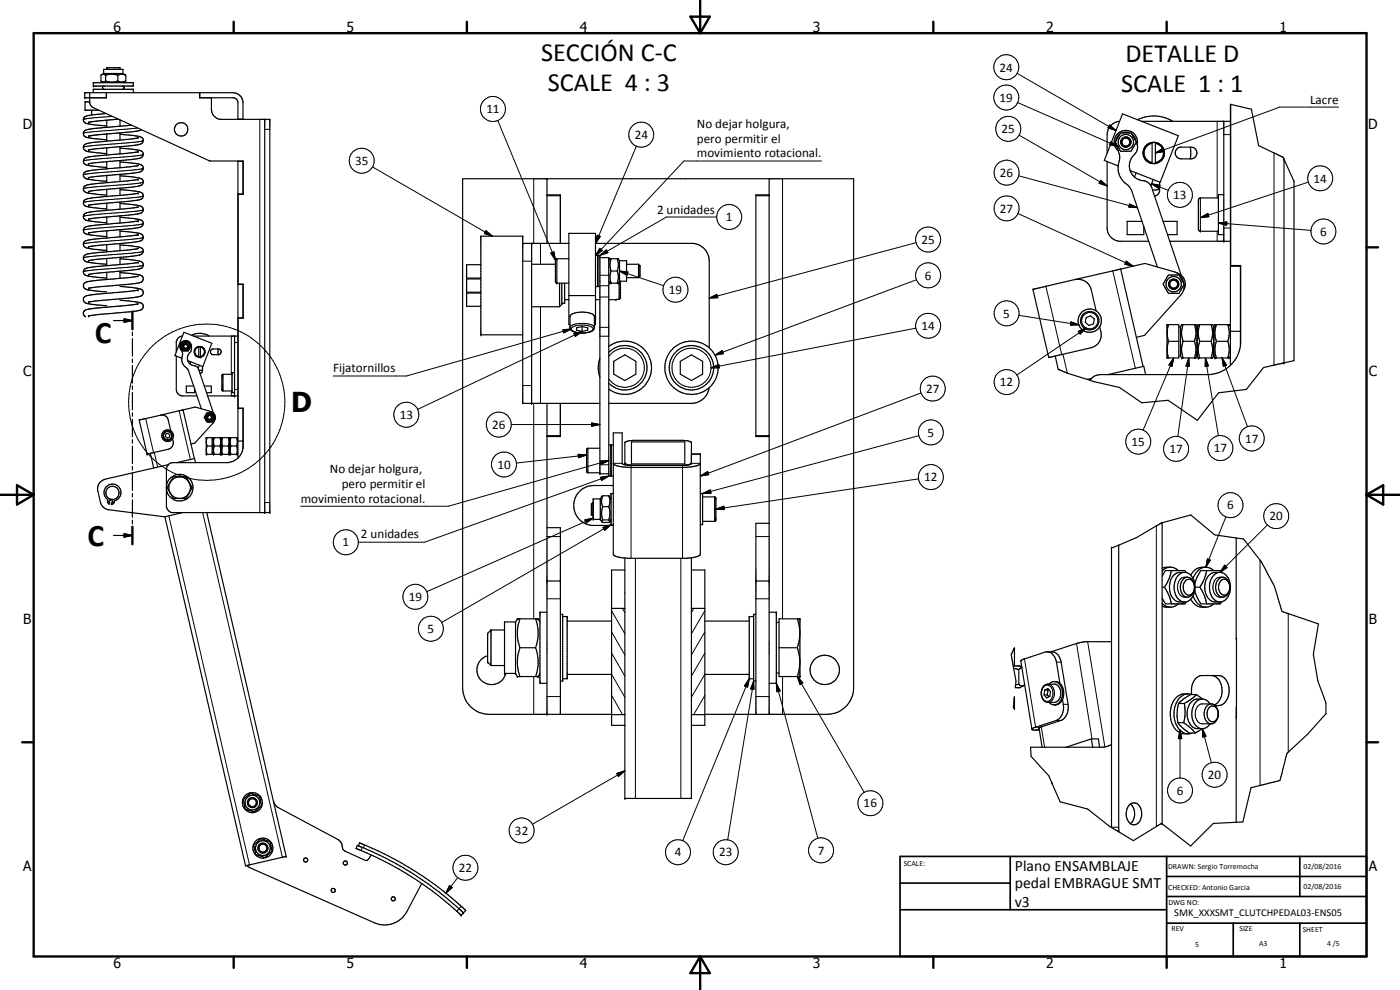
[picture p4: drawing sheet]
<svg xmlns="http://www.w3.org/2000/svg" width="420mm" height="297mm" viewBox="0 0 420 297" stroke-linecap="round" stroke-linejoin="round" font-family="sans-serif">
<defs><g id="words">
<g font-size="9.4">
<text x="28.4" y="103">C</text>
<text x="26.3" y="163.7">C</text>
</g>
<text font-size="8.2" x="87.4" y="123.7">D</text>
<g font-size="7.9">
<text x="162.4" y="18.4">SECCIÓN C-C</text>
<text x="337.8" y="18.6">DETALLE D</text>
<text x="164.4" y="27.4">SCALE 4 : 3</text>
<text x="336.5" y="27.6">SCALE 1 : 1</text>
</g>
<g font-size="4.7">
<text x="304.6" y="261.2">Plano ENSAMBLAJE</text>
<text x="304.6" y="266.6">pedal EMBRAGUE SMT</text>
<text x="304.6" y="272">v3</text>
</g>
<g font-size="4.2">
<text x="34" y="9.6">6</text>
<text x="104" y="9.6">5</text>
<text x="174" y="9.6">4</text>
<text x="244" y="9.6">3</text>
<text x="314" y="9.6">2</text>
<text x="384" y="9.6">1</text>
<text x="6.8" y="38.7">D</text>
<text x="410.6" y="38.7">D</text>
<text x="7" y="112.9">C</text>
<text x="410.8" y="112.9">C</text>
<text x="7" y="187.1">B</text>
<text x="410.8" y="187.1">B</text>
<text x="7" y="261.4">A</text>
<text x="410.8" y="261.4">A</text>
<text x="34" y="290.4">6</text>
<text x="104" y="290.4">5</text>
<text x="174" y="290.4">4</text>
<text x="244" y="290.4">3</text>
<text x="314" y="290.4">2</text>
<text x="384" y="290.4">1</text>
</g>
<g font-size="3.9">
<text x="300" y="21.5">24</text>
<text x="146" y="34">11</text>
<text x="300" y="30.6">19</text>
<text x="393.2" y="31.1">Lacre</text>
<text x="190.5" y="41.7">24</text>
<text x="209.2" y="38.3">No dejar holgura,</text>
<text x="300.6" y="40">25</text>
<text x="209.2" y="42.8">pero permitir el</text>
<text x="209.2" y="47.2">movimiento rotacional.</text>
<text x="106.6" y="49.5">35</text>
<text x="300.1" y="53.1">26</text>
<text x="352.1" y="59.8">13</text>
<text x="394.2" y="54.8">14</text>
<text x="197.2" y="64.3">2 unidades</text>
<text x="300.1" y="63.8">27</text>
<text x="217.8" y="66.4">1</text>
<text x="396.2" y="70.7">6</text>
<text x="276.6" y="73.2">25</text>
<text x="277.6" y="83.9">6</text>
<text x="200.8" y="88.2">19</text>
<text x="301.1" y="95.3">5</text>
<text x="276.6" y="99">14</text>
<text x="100" y="111.8">Fijatornillos</text>
<text x="277.9" y="117.9">27</text>
<text x="300.1" y="115.9">12</text>
<text x="120" y="125.7">13</text>
<text x="147.7" y="128.7">26</text>
<text x="278.4" y="131">5</text>
<text x="339.6" y="133.8">15</text>
<text x="351" y="136">17</text>
<text x="364.3" y="135.8">17</text>
<text x="373.7" y="132.8">17</text>
<text x="99" y="141.9">No dejar holgura,</text>
<text x="149.3" y="140.6">10</text>
<text x="102.6" y="146.3">pero permitir el</text>
<text x="277.4" y="144.4">12</text>
<text x="90.3" y="150.9">movimiento rotacional.</text>
<text x="368.3" y="152.8">6</text>
<text x="108.3" y="161.3">2 unidades</text>
<text x="381" y="156.1">20</text>
<text x="102.8" y="164">1</text>
<text x="122.7" y="180.3">19</text>
<text x="128.3" y="189.9">5</text>
<text x="362.5" y="233.7">20</text>
<text x="353.1" y="238.5">6</text>
<text x="259.2" y="242.3">16</text>
<text x="154.5" y="250.4">32</text>
<text x="202.5" y="257">4</text>
<text x="215.8" y="257">23</text>
<text x="245.4" y="256.4">7</text>
<text x="137.7" y="261.7">22</text>
</g>
<text font-size="3.1" x="352.4" y="275">SMK_XXXSMT_CLUTCHPEDAL03-ENS05</text>
<g font-size="2.4">
<text x="271.2" y="259.7">SCALE:</text>
<text x="350.6" y="260.8">DRAWN: Sergio Torremocha</text>
<text x="391.2" y="260.6">02/08/2016</text>
<text x="350.6" y="267">CHECKED: Antonio Garcia</text>
<text x="391.2" y="266.7">02/08/2016</text>
<text x="350.6" y="271.4">DWG NO:</text>
<text x="351.6" y="279.3">REV</text>
<text x="372" y="279.4">SIZE</text>
<text x="391" y="279.6">SHEET</text>
<text x="358.7" y="284.1">5</text>
<text x="377.9" y="283.8">A3</text>
<text x="398.3" y="283.8">4 /5</text>
</g>
</g></defs>
<g fill="none" stroke="#000" stroke-width=".35">
<path d="M26.9 30.5l.2 1 1 .8 34.8 16h10.1v10h-1.6M26.9 27.8v2.7M26.9 30.6h-1.4v2.5h4.1M27.5 33.1v1.4M28 27.8v-1h12v1M28 24.8h12v1h-12zM30.5 24.5l.6 .3M31.1 25.8l-.3 .4 .3 .6M31.1 22.1v-1.3h5.8v1.3M31.1 22.1h5.8M31.1 22.1l-.6 .3M31.7 22.6l-.6-.3-.8 .3v1.7l.2 .2"/>
<path d="M31.7 22.6a5.6 5.6 0 0 1 3.7 0M31.7 24.3l-.7 .3-.5-.1M31.7 24.3a5.2 5.2 0 0 0 3.7 0M31.7 22.6v1.7M31.8 34.1a17.1 17.1 0 0 0-6.5 1 1.19 1.19 0 0 0-.1 1.4 1.19 1.19 0 0 0 1.1 .6l5.7 .7M31.9 27.8v1.5M32 27.8v1.5h-6.6v-1.5h44.5a3 3 0 0 1 3 3v5M32 20.8v-.5h4v.5M32 36.1v2.1M35.4 22.6a2.39 2.39 0 0 1 2.3 0M35.4 24.3l.2 .1a2.12 2.12 0 0 0 2.1-.1M35.4 22.6v1.7"/>
<path d="M35.5 35.8l-8.9 .9M36 36v1.9M36 39.9v2.1M36 36.1l.4 .1M36.9 25.8l.3 .4v.4l-.3 .2M36.9 22.1l.8 .5M37.7 24.3l-.8 .5M37.7 22.6v1.7M39.4 37.5l-8 .8a18.2 18.2 0 0 0-6.1 1 1.24 1.24 0 0 0-.1 1.5 1.24 1.24 0 0 0 1.4 .5l5.4 .7M42.4 38.9l-2.3 .6-10.3 .9-3.2 .5M59.9 27.8v1.5h10.3l.5 .3 .7 .9v5.3M60 27.8v1.5"/>
<path d="M63.4 29.3v3.5a3 3 0 0 0 2.7 3h14.9v118h-29.4l-.9-.5-.6-.8-.2-5.6M71.4 35.7h1.5M79.4 35.8v118M336 36.4a4.1 4.1 0 0 0-3.7 4v5.6M336.3 39.9h3.2l1.1 2a.82 .82 0 0 1 0 1.4l-1.1 2.1h-3.2l-1.2-2.1a.87 .87 0 0 1 0-1.4zM336.7 39.9l1.2-.3 1.2 .3M341.4 35.9a11 11 0 0 1 10.6 .5M342.5 36.4h26.8M367.3 36.4v36M369.3 31.3l6.3 1.5 2.1 10.9 7.4 3.5 .2 .6M369.3 31.3v48.4h3.1v22.7a10 10 0 0 1-9.3 10h-32.7a3.7 3.7 0 0 0-3.3 1.7M369.3 31.3v78.3"/>
<path d="M32 40.2v2.1M32 44.4v2.1M32 48.5v2.2M32 52.7v2.1M32 56.8v2.2M32 42.3l-5.4 .7a1.25 1.25 0 0 0-1.4 .7 1.25 1.25 0 0 0 .5 1.6l6.3 .8M32 59l-5.6 .6a1.27 1.27 0 0 0-1.4 1.4 1.27 1.27 0 0 0 1.6 1.1l5.4 .6M32 54.8l-5.4 .6a1.25 1.25 0 0 0-1.4 .7 1.25 1.25 0 0 0 .4 1.6l1.5 .3 4.9 .5M32 50.7l-5.6 .6a1.23 1.23 0 0 0-1.4 1.2 1.23 1.23 0 0 0 1.3 1.3l5.7 .6M32 46.5l-5.6 .7a1.27 1.27 0 0 0-1.4 1.3 1.27 1.27 0 0 0 1.6 1.2l5.4 .5M36 40.3l5.2 .5a1.43 1.43 0 0 1 1.4 .5 1.43 1.43 0 0 1 .2 1.5l-.7 .5-2.3 .4-13.2 1.3M36 44.4l4.9 .6a1.62 1.62 0 0 1 2.1 1.5 2.11 2.11 0 0 1-2.5 1.2l-13.9 1.4"/>
<path d="M36 44v2.2M36 48.2v2.1M36 52.3v2.2M36 56.5v2.1M36 48.6l4.9 .5a1.91 1.91 0 0 1 2.1 1.4 2.03 2.03 0 0 1-2.5 1.4l-11.8 1.1-2.1 .3M36 52.7l5.2 .6a1.49 1.49 0 0 1 1.8 1.6 2.64 2.64 0 0 1-2.8 1.1l-13.6 1.4M36 56.9l4.9 .5a1.63 1.63 0 0 1 2.1 1.6 2.16 2.16 0 0 1-2.5 1.2l-13.9 1.4M41.3 45.6l-9.3 .9M41.3 45.6h.1M41.4 49.7h.1M41.5 41.4l-2.6 .4-6.9 .5M41.5 58l-9.5 1"/>
<path d="M41.5 53.8l-2.6 .4-6.9 .6M41.5 49.7l-9.5 1M41.5 45.5l-.2 .1M71.4 48.3v89.1M71.4 58.2h1.5M71.4 48.4h1.5M72.9 48.3v10M164.2 53.6v19.4M164.2 58.5h4v14.5M164.2 58.7h4M226.9 58.7h3.9M230.8 58.5h-3.9v72.5h3.9"/>
<path d="M230.8 53.6v160.7M332.3 48.5v19.9a4 4 0 0 0 3.5 4h9M334.9 43l.2 .6a8.7 8.7 0 0 1 .9 4 6.5 6.5 0 0 0 2.8 8.3l.9 1.4 7.6 22.8M335.6 49.8l-4.2-1.7 5.5-13.9 16.7 6.5-5.4 14-9-3.5M336.1 40.2l-.8 .9-.4 1.2M336.4 42.3l.3 1.3M336.5 42v1.1M336.5 43.2l.6 .7 .6 .2M336.8 41.7l-.2 .2M337 41.4l-.2 .2M337.8 41.1l-.6 .2M338.1 41.1l.8 .4 .5 1"/>
<path d="M339 41.6a1.5 1.5 0 0 0-2.5 .6M339 41.7l.2 .3M339.2 51.2a4.9 4.9 0 0 0 4.6 3.2l1 .5 .8 1.4 8.9 26.3M339.2 43.2a1.45 1.45 0 0 1-2.4 .5M339.2 42a1.46 1.46 0 0 1-1.2 2.1M339.4 42.8l-.1 .3M339.7 40.2l.9 1.1 .4 1.3M340.9 51.9l-.4 1.2M341.1 42.6a3.7 3.7 0 0 1-1.3 4.6 4.6 4.6 0 0 0-.6 4M341.3 43.4a3.5 3.5 0 0 0-4.5-4.1 3.5 3.5 0 0 0-1.2 6M343.1 45.7v.8l.6 1.2M343.1 45.3a3.2 3.2 0 0 0 1.2 3.1 3.2 3.2 0 0 0 3.3 .4"/>
<path d="M343.9 48h-.1M343.9 48l1.9 1M344.6 43.2l-.7 .5-.6 1.1M345.7 42.8l-.8 .2M345.8 49h.9M345.8 42.8l-1.3 .4a3.1 3.1 0 0 0-1.4 2.2M345.8 42.8h1.4l.7 .4M345.8 42.8v6.2M345.8 43a2.92 2.92 0 0 0-2.5 2.9 2.92 2.92 0 0 0 2.5 2.9M346.1 53.9l-.7 1.8M346.1 42.7l-.4 .1M346.4 42.7l.3 .1v6.2"/>
<path d="M346.6 49.1h.1M346.7 43a2.92 2.92 0 0 1 2.5 2.9 2.92 2.92 0 0 1-2.5 2.9M347 42.8l1.3 .7 .8 .9M347.6 48.8l-.9 .2M348 54.7v2.7l-.6 1.1-.9 .3M348 56.9l-2.1 .1M348.2 43.3a3.2 3.2 0 0 1-.6 5.5M348.4 48.3l-.8 .5M349.1 47.3l-.5 .7M349.2 44.7l.2 .4M349.3 46.9l-.1 .3M349.4 45.3v1.2"/>
<path d="M353.3 44.6l1.2-.4h3a1.76 1.76 0 0 1 1.7 1.7 1.76 1.76 0 0 1-1.7 1.8h-3a1.77 1.77 0 0 1-1.7-1.1 1.77 1.77 0 0 1 .5-2zM357.2 44.2l.2 1.4-.2 2.1M365.7 59.4h-5.5l-.5 .6v9l.4 .4h5.6M367.3 58.4h-1.6v12h1.6M385.3 47.8l3 6.5M385.3 47.8v61.1M388.3 54.3l.1 .1M388.4 54.4v53.8l-3.1 .7M26.6 74v.1M32 61v2.1M32 65.1v2.2M32 69.3v2.1"/>
<path d="M32 73.4v2.2M32 77.6v2.1M32 71.4l-5.6 .7a1.27 1.27 0 0 0-1.4 1.3 1.27 1.27 0 0 0 1.6 1.1l5.4 .6M32 79.7l-5.6 .6a1.23 1.23 0 0 0-1.4 1.3 1.23 1.23 0 0 0 1.3 1.2l5.7 .6M32 75.6h-.5a15.9 15.9 0 0 0-6.2 1 1.38 1.38 0 0 0 .1 1.6 1.38 1.38 0 0 0 1.4 .5l5.2 .6M32 63.1l-.5 .1a15.9 15.9 0 0 0-6.2 1 1.38 1.38 0 0 0 .1 1.6 1.38 1.38 0 0 0 1.4 .5l5.2 .5M36 60.6v2.2M36 64.8v2.1M36 68.9v2.2M36 73.1v2.1M36 77.2v2.2M36 61l4.5 .5a2.03 2.03 0 0 1 2.5 1.4 2.03 2.03 0 0 1-2.5 1.4l-11.8 1.1-2.1 .4"/>
<path d="M36 73.5l5.2 .5a1.47 1.47 0 0 1 1.7 1.8 3.9 3.9 0 0 1-3.1 1.1l-11.1 1-2.1 .3M36 65.2l5.2 .5a1.44 1.44 0 0 1 1.7 1.8 3.9 3.9 0 0 1-3.1 1.1l-13.2 1.3M36 69.3l4.9 .5a1.71 1.71 0 0 1 2.1 1.4 1.82 1.82 0 0 1-2.2 1.4l-14.2 1.4M36 77.6l5.2 .6a1.44 1.44 0 0 1 1.7 1.8 3.1 3.1 0 0 1-2.7 .9l-13.6 1.4M41.3 70.5l-9.3 .9M41.3 70.4v.1M41.4 62.1h.1M41.4 74.5v.1M41.5 78.7l-9.5 1M41.5 74.5l-9.5 1.1M41.5 66.3l-14.9 1.6a1.25 1.25 0 0 0-1.4 .7 1.25 1.25 0 0 0 .4 1.5l2.2 .5 4.2 .4M41.5 70.4h-.2"/>
<path d="M41.5 62.1l-9.5 1M144.3 79.4h-4.3v4h4.3M156.9 73h13.8M159.5 73v48M159.5 79.3h7.2M170.7 77.6h-3.7l-.3 .4 .1 6.8 .2 .2h3.7M178.7 76.6h1.3v65.6h2.7M178.7 73h29.4a5.3 5.3 0 0 1 4.7 5.4v26M179.4 76.6v9.4M180 77.3h2.7v65.5h1.4M182.7 78.2l.4-.6h2.5l.3 .6M183.4 77.6a4.9 4.9 0 0 0 0 3.7"/>
<path d="M185.2 77.6a4.9 4.9 0 0 1 0 3.7M185.9 78.2h2.1v6.2h-2.1M185.9 78.2v6.2M188 79.3h3.6M191.6 79.3v4M191.6 79.3l.5 .4v3.2l-.5 .4M342.7 66.4h-4.4v4h5v-2.4M349.1 66.4h4.2v4h-2.9M351.1 72.4h18.2M369.3 79.9h3M372.3 79.7v24.1M26.6 86.5h.1"/>
<path d="M32 81.7v2.2M32 83.9h-.5a20.1 20.1 0 0 0-6 .9 1.19 1.19 0 0 0-.4 1.4 1.19 1.19 0 0 0 1.2 .8l5.7 .6M34.1 96.2h5.6M36 81.4v2.1M36 81.8l3.8 .4a3.8 3.8 0 0 1 3.1 1 1.41 1.41 0 0 1-1.7 1.8l-14.6 1.5M36 85.9l5.2 .6a1.47 1.47 0 0 1 1.7 1.8 3 3 0 0 1-2.7 1l-11.5 1-2.1 .4M36 90.1l5.2 .5a1.44 1.44 0 0 1 1.7 1.8 3.6 3.6 0 0 1-3.1 1.1M37.2 95.7l2.5 .5-2.5 .5zM39.7 93.5v5.3M39.7 99.7v1M39.8 93.5l-10.6 .9-2.6 .4M41.3 82.9h.1"/>
<path d="M41.5 91.2l-11.7 1.2a9.8 9.8 0 0 0-4.6 1 1.06 1.06 0 0 0 .5 1.6M41.5 87l-10 1.1a15.9 15.9 0 0 0-6.2 1 1.36 1.36 0 0 0 0 1.6 1.36 1.36 0 0 0 1.5 .5l5.2 .5M41.5 82.8l-9.5 1.1M71.4 85.3h1.5M71.4 95.4h1.5M71.4 85.3h1.6v10.2h-1.6M72.9 85.3v10.2M144.3 83.7h-4.3v4h4.3M144.3 87.9h-4.3v4h4.3M159.5 92h8.4M167.9 85v7M168.6 85v6.4l-.7 .6"/>
<path d="M169.4 85v6h-.8M169.4 89.9h1.3M170.7 88.7h8M171.1 97.4h-.4v-27.4h8v27.4h-.3M171.3 94.5a6.9 6.9 0 0 1 7 .2l.1 3.6a2.32 2.32 0 0 1-2.3 1.5 5.4 5.4 0 0 1-4.8-.9l-.2-.6v-3.3zM174.7 98l-1.7 .3v.8l1.7 .3M174.7 98l1.7 .3v.8l-1.7 .3M174.7 98v1.4M178.7 89.9h1.3M178.7 86h1.3M182.7 84.4l.4 .6h2.5l.3-.6M183.4 81.3a4.8 4.8 0 0 0 0 3.7"/>
<path d="M183.4 81.3h1.8M185.2 81.3a4.8 4.8 0 0 1 0 3.7M185.8 89.8l-3.1 .1M185.8 84.5v5.3M186.2 84.4v5.1l-.4 .3M188 83.3h3.6M310 86.8l4.7 20.5M310 86.8h.1M322.7 83.9a4.1 4.1 0 0 1 4.8 3l1.5 6.4M322.7 83.9l-12.7 2.9M326 95.3l1.3-.5 1.1 .9-.2 1.5-1.4 .5-1.1-1zM329 93.3a3.5 3.5 0 0 1 1 4.8"/>
<path d="M329 93.3a3.5 3.5 0 0 0-4.9 1 3.5 3.5 0 0 0 1.1 4.9 3.5 3.5 0 0 0 4.8-1.1M330 98a4.3 4.3 0 0 1-2.1 6.2l-13.1 3.1M336.3 80.7l6.8 29.3M336.3 80.7l-13.6 3.2M336.3 80.7l7.3-1.7 8.7 2.5a3.9 3.9 0 0 1 2.9 3.5M350.3 97.4h3.5v10h-3.5zM350.7 82.5h3.2l1.1 2a.82 .82 0 0 1 0 1.5l-1.1 2h-3.2l-1.2-2a.82 .82 0 0 1 0-1.5zM350.7 97.4a7.2 7.2 0 0 0 0 5M350.8 85.7l.3 .5M350.8 84.7v.9M351.8 83.8l-.9 .7M352.1 83.8l.9 .1"/>
<path d="M353.1 84a1.5 1.5 0 0 1 .6 1.7 1.5 1.5 0 0 1-1.5 1.1M353.3 81.9a3.5 3.5 0 0 1 1.8 5.3M353.4 84.3a1.51 1.51 0 0 0-2.4 .2 1.51 1.51 0 0 0 .9 2.2M353.6 84.6l.1 .5M353.7 85.5a1.48 1.48 0 0 1-2.4 .9M353.8 98h.5M355 97.4a6.8 6.8 0 0 0-.1 4.3l.1 .7M355.3 85.4l-.1 1.5-.9 1.7-10.8 12-2.5 .6M358.5 97.4l.2 .7a7.2 7.2 0 0 1-.2 4.3M359.3 98l-.4-.6h-4.3l-.3 .6v8.8l.3 .6h4.3l.4-.6M359.3 98l.3-.6h4.3l.4 .6M359.3 98v8.8"/>
<path d="M360.1 97.4l-.5 1.9 .1 1.8 .4 1.3M363.5 97.4a7.2 7.2 0 0 1 0 5M364.3 98l.3-.6h4.3l.4 .6M364.3 98v8.8M365.1 97.4l-.5 2.5 .5 2.5M368.5 97.4a7.2 7.2 0 0 1 0 5M369.3 99.4h3.1M39.7 101.6v5.2M39.7 107.7v1.1M39.7 109.6v5.3M39.7 115.8v1M39.7 117.7v5.3"/>
<path d="M52.9 106.8v10l.3 1 .4 .6 1 .4h4.5M54.2 104.1l.6 2.1a3.6 3.6 0 0 0 1.5 4.5l4.1 12M54.3 103.8l-.2 .1 .8 1.4h1.6l.8-1.4M54.6 107.5l-2.1-.8 2.7-7 8.4 3.3-2.7 7-4.5-1.8M54.8 100.8a2 2 0 0 0-1.9 1.7v3.1M54.8 102.7l-.6 1.1M54.8 102.7l-.5 1.1M54.8 102.7l.1-.2h1.6l.1 .2M55.1 102.5h1.2M56.2 104.5a.75 .75 0 0 0-.1-1.2 .75 .75 0 0 0-1.1 .5 .75 .75 0 0 0 .9 .8M56.2 104.5l-.3 .1M56.6 102.7l.7 1.2"/>
<path d="M57.3 108.6l-.3 .6M57.3 103.9a1.92 1.92 0 0 1-.8 2.4 2.39 2.39 0 0 0 2.3 3.6l.7 .6M57.4 104.3a1.76 1.76 0 0 0-2.3-2 1.76 1.76 0 0 0-.5 3M57.5 100.6a5.2 5.2 0 0 1 5.3 .2M58.1 100.8h13.3M58.1 115.8h-2.2v2h2.5v-1.2M58.3 105.7l.4 .9M58.4 106l.2 .5 .8 .6M58.4 105.1l-.1 .6M58.9 106.8l.2 .1M59.2 104.1l-.7 .7-.2 .6M59.5 110.5l4.5 13.4"/>
<path d="M59.5 104l-1 .8M59.6 104v3.1h-.3M59.6 104.1a1.44 1.44 0 0 0-1.2 1.5 1.44 1.44 0 0 0 1.2 1.4M59.7 104l1.2 .3 .6 1.1M59.8 109.6l-.3 .9M60.1 104l-.7 .1M60.1 104v3.1M60.1 107.1h-.2M60.1 104.1a1.43 1.43 0 0 1 1.3 1.5 1.43 1.43 0 0 1-1.3 1.4M60.1 104l1.1 .6M60.8 109.9l-.1 1.6-.7 .5M60.8 111l-1.1 .1"/>
<path d="M61.3 115.8h2.1v2h-1.4M61.3 104.8a1.54 1.54 0 0 1-1.2 2.3M61.4 106.2l-.4 .5a1.53 1.53 0 0 1-1.6 .4M61.5 105.6v.3M62.3 118.8h9.1M63.4 104.9l.4-.2h1.9a.9 .9 0 0 1 .7 .9 .9 .9 0 0 1-.7 .8l-2.1-.1-.5-.5zM65.4 104.7v1.7M69.6 112.3h-2.8l-.2 .2v4.6l.3 .2h2.7M70.4 111.8h-.8v6h.8M70.4 100.8v18M156.9 100.5h-12.6v-29.6h12.6v50.1h23.1M180 107.5l-.4 1.8a7.5 7.5 0 0 0 .4 3.9"/>
<path d="M182.7 103.9a8 8 0 0 1 10.7 1 8 8 0 0 1 0 10.8 8 8 0 0 1-10.7 1.1M182.7 105.7a6.7 6.7 0 0 1 9.5-.1 6.7 6.7 0 0 1 0 9.5 6.7 6.7 0 0 1-9.5-.1M184.2 108.4l3.3-1.9 3.3 1.9v3.9l-3.3 1.9-3.3-1.9zM204.2 108.4l3.3-1.9 3.4 1.9v3.9l-3.4 1.9-3.3-1.9zM212.8 116.3a5.4 5.4 0 0 1-5.3 4.7h-24.8M314.7 107.3h.1M316.7 106.8l.9 4M317.6 110.8h.1M317.6 110.8l2.7 1.2 6.8 2.1M327.6 113.5l-1.3 .3M332.6 112.4l10.7-2.5 .5 2.5M350.7 102.4h3.1"/>
<path d="M350.7 102.4a6.9 6.9 0 0 0 0 5M353.8 106.7h.5M355 102.4h3.5M355 102.4a7.2 7.2 0 0 0 0 5M358.5 102.4l.2 .7a7.2 7.2 0 0 1-.2 4.3M359.3 106.8l.3 .6h4.3l.4-.6M360.1 102.4h3.4M360.1 102.4l-.2 .3a6.6 6.6 0 0 0 .2 4.7M363.5 102.4a6.9 6.9 0 0 1 0 5M364.3 106.8l.3 .6h4.3l.4-.6M365.1 102.4h3.4M365.1 102.4l-.5 2.5 .5 2.5"/>
<path d="M368.5 102.4a6.9 6.9 0 0 1 0 5M385.3 108.9l-6.1 1.4-5.2 6.5-8.3 1.1-6.3 8.2-8.8-6-7.9 .8-6.8-4.7-8.8-2.1M39.7 123.9v1M39.7 125.8v5.3M39.7 131.9v1.1M39.7 133.9v5.2M39.7 140v1M41.8 126l2.3 10.3 1-.3M41.8 126h.1M45.1 136l1 4.4M48.1 124.6a1.89 1.89 0 0 1 2.4 1.5l.8 3.1M48.1 124.6l-6.3 1.4"/>
<path d="M49.7 130.3l.7-.3 .6 .5-.1 .7-.7 .2-.6-.4zM50.6 139.4l-19 4.4a2.98 2.98 0 0 0-2.2 3.6l.7 3.3a2.99 2.99 0 0 0 2.6 2.3l16.7 2.1 5.4-1.3M51.8 131.6a2.22 2.22 0 0 1-1.3 3.2l-5.4 1.2M53 138.8l5.4-1.2 .3 1.2M54.9 123l-6.8 1.6M54.9 123h.1M54.9 123l3.4 14.6M54.9 123l3.7-.9 4.3 1.3a1.87 1.87 0 0 1 1.4 2.8M61.9 131.3h1.8v5h-1.8zM61.9 132.9l.2 .9M61.9 135.4l.2 .9M62.1 123.9h1.6l.2 .3a1.34 1.34 0 0 1-.1 2.2l-.1 .2h-1.6l-.1-.2a1.17 1.17 0 0 1-.4-1.7z"/>
<path d="M62.1 131.3l-.2 .9M62.1 133.8l-.2 .9M62.1 133.8h1.6M62.1 125.3l.2 .4M62.1 125.3a.75 .75 0 0 1 .9-.8 .75 .75 0 0 1 .5 1.1 .75 .75 0 0 1-1.2 .1M63.5 123.6l.8 1.2M63.7 131.6h.2M63.7 136h.2M63.9 131.6l.2-.3h2.1l.2 .3M63.9 136l.2 .3h2.1l.2-.3M63.9 131.6v4.4M64.3 133.8h1.7"/>
<path d="M64.3 133.8l-.2 1 .2 1.5M64.3 131.3l-.2 .9 .2 1.6M64.3 124.8l.1 .3M64.4 125.3v.7l-.4 .9-5.5 6-1.2 .3M66 131.3a3.2 3.2 0 0 1 0 2.5M66 133.8a3.2 3.2 0 0 1 0 2.5M66.4 131.6l.2-.3h2.1l.2 .3M66.4 136l.2 .3h2.1l.2-.3M66.4 131.6v4.4M66.8 133.8h1.7M66.8 133.8l-.2 1 .2 1.5M66.8 131.3l-.2 .9 .2 1.6"/>
<path d="M68.5 131.3l.2 .9-.2 1.6M68.5 133.8l.2 1-.2 1.5M68.9 131.6l.2-.3h2.1l.2 .3M68.9 136l.2 .3h2.1l.2-.3M68.9 131.6v4.4M69.3 133.8h1.7M69.3 131.3l-.2 1.3 .2 1.2M69.3 133.8l-.2 1.2 .2 1.3M71 131.3l.2 1.3-.2 1.2M71 133.8l.2 1.2-.2 1.3M71.4 122.6h1.5M71.4 132.3h1.6"/>
<path d="M71.4 122.5h1.6v11.3a5 5 0 0 1-4.5 5h-16.5a2 2 0 0 0-2.1 2v4.9M72.9 122.5v12M164.2 121v93.3M164.2 130.7h4M168.2 121v10h-4M180 134.5h-3.6l-.3 .3v6.8l.3 .3h3.6M182.7 133.5h1.4M183.4 133.5v9.3M184.1 139v.1a8.6 8.6 0 0 0 5.3 1.2l16.5-.1a7.8 7.8 0 0 0 4.2-.9l.1-.3M187.5 139.4l.1-6.8 2.3-.5 15.7 .1a2.21 2.21 0 0 1 1.9 .6v6.2l-.6 .4-1.8 .2M187.5 139l1 .4 1.4 .2M189.5 132.6h16v6.6h-16z"/>
<path d="M205.6 139.6h-17l-1.5-.2-.4-.4v-9.1h-2.6v36.4a4.4 4.4 0 0 0 3.6 1.1l18.2 .1 1.6-.2M206.3 139.5h-.4M207.5 138.9l-.9 .5M207.5 136.2h2.7v30.1a2.94 2.94 0 0 1-2.7 1M226.9 130.7h3.9M33.7 149.9l-.1 .4 .3 .1v.3l-.4 .2-.1 .5 .7-.4 .3-.8a2.55 2.55 0 0 0 1.6-3.6 2.55 2.55 0 0 0-4-.7 2.55 2.55 0 0 0 .3 4v.8l.5 .6-.1-.9 .4-.2v-.4l.6 .1M39.7 141.9v5.3M39.7 148v1.1M39.7 149.9v5.3M39.7 156.1v1M39.7 158v5.3M51.1 144.7l-.5 .8a1 1 0 0 0 0 1.7l.5 .8"/>
<path d="M51.1 144.7a3.3 3.3 0 0 0 0 3.3M51.1 148a3.3 3.3 0 0 0 5.6 0M51.3 144.3l-.2 .4M51.3 144.3l.7-1.3h3.8l.7 1.3M51.3 144.3a3.2 3.2 0 0 1 5.2 0M56.5 144.3l.2 .4M56.5 144.3l.4 .8M56.9 145.1l.7 1.2-.7 1.3M56.9 147.6l-1.1 2h-3.8l-.9-1.6M56.9 145.1l.3 1.2-.3 1.3M62 153.8l23.9 103.2-12.1 2.8-24.3-104.8M164.2 158.3h4v56"/>
<path d="M178 150.7v4.1M178 150.7l-.5 .5v3.1l.5 .5M178 154.8h.1M178 150.7h.1M180.2 149.7h-2.2v6.1h2.2M180.2 149.7v6.1M180.2 155.8l.3 .7M180.9 156l-.4 .3 .4 .5h1.8l.3-.3-.3-.5M180.9 148.8a3.9 3.9 0 0 0 0 3.2M180.9 152a5.7 5.7 0 0 0 0 4M180.9 148.8l-.7 .9M180.9 156h1.8"/>
<path d="M180.9 152h1.8M180.9 148.8h1.8M182.7 148.8l.7 .9M182.7 148.8a3.9 3.9 0 0 1 0 3.2M182.7 152a5.7 5.7 0 0 1 0 4M183.4 155.8l-.4 .7M184.1 145.7h-5.9a6 6 0 0 0-6 5.7 6 6 0 0 0 5.4 6.2h6.5M184.1 148.1h-.7v9.3h.7M210.2 148.1h.7v9.3h-.7M210.9 149.1h3.7l.2 .3v6.9l-.2 .1h-3.7M230.8 157h-3.9v57.3M348.8 156.8l-7.8 4.5-5.3 2.3"/>
<path d="M348.8 156.8v90.4M348.8 156.8l8.6-2.3 7.2 6 6.4 .9M34.1 160.7h5.6M37.2 160.1l2.5 .6-2.5 .5zM164.2 174.3h4M187.5 171h-4v46.6h4M207.5 167.3v72.3h-20v-72.2M207.5 171h4v46.6h-4M226.9 174.3h3.9M335.7 163.6l-1.7 .7-.4-.1v84.1M335.7 163.6l.2 86M348.8 170.5l.7-.2a4.5 4.5 0 0 1 3.8 .6l.3 .3"/>
<path d="M348.8 179.5l1 1.7h5.8l.4-.6M348.8 176.2h.7M349.5 176.2l.4 .7a10.8 10.8 0 0 1 1.6 4.3M351 170.2l-1.5 .5-.7 .6M351.5 171.2a13.4 13.4 0 0 1-2 5M355.3 171.7a4.2 4.2 0 0 0-2.9 5 4 4 0 0 0 2.9 3.9M355.5 173.2h.9M355.5 179.2h.9M356 171.8l-.4-.6h-5.8l-1 1.7M357.4 179.8a4.2 4.2 0 0 0 3 2.4 4.4 4.4 0 0 0 3.1-.5l.7-.5M358 178.8a4.7 4.7 0 0 0 3.4 3.4M358.5 175.8a1.65 1.65 0 0 0-.8-1.7 1.65 1.65 0 0 0-1.9 .1 2.8 2.8 0 0 0 .7 4.4 1.94 1.94 0 0 0 2-2"/>
<path d="M358.5 175.8v.8M358.5 175.8a2.23 2.23 0 0 0-3-2.4 3.5 3.5 0 0 0 .3 5.7 2.36 2.36 0 0 0 2.7-2.5M358.6 177.2l.6 2 1.2 2h5.8l.4-.6M358.7 176.2a4.1 4.1 0 0 0-3-4.5h-2a4.7 4.7 0 0 0-2.5 6.2 3.4 3.4 0 0 0 2.9 2.7 3.3 3.3 0 0 0 2.7-.3l1.1-1.2 .7-1.9M358.7 176.2h1.4M358.7 176.2l-.1 1M360.1 176.2l1.3 2.5 .7 2.5M361.9 170.2a4.2 4.2 0 0 0-4.5 2.4M362.1 171.2l-.7 2.5-1.3 2.5M362.7 172.8l.9-.8 .8-.3h1.9a4.2 4.2 0 0 1 3 5 4 4 0 0 1-3 3.9h-1.6a4.2 4.2 0 0 1-3.1-5.2l.4-1.5zM364.2 171.2a3.5 3.5 0 0 0-5.7 1.4l-.5 1M366 171.7a3.7 3.7 0 0 0-3 4 4.2 4.2 0 0 0 3 4.9"/>
<path d="M366.1 173.2h.9M366.1 179.2h.9M366.6 171.8l-.4-.6h-5.8l-1.2 2-.6 1.9M369.1 175.8a1.85 1.85 0 0 0-2.3-1.9 2.74 2.74 0 0 0 .3 4.7 2.09 2.09 0 0 0 2-2M369.1 175.8v.8M369.1 175.8a2.31 2.31 0 0 0-2.6-2.5 3.3 3.3 0 0 0 .2 5.9 2.35 2.35 0 0 0 2.4-2.6M371 161.4l2.2 .3 5.2 6.6 1.5 2.7a28.7 28.7 0 0 1 3.7 8.7l1.2 3.8 10.9 3.7-1.5 9.1 1.3 8 2.4 6.6v3.3l-5.5 6.1-6.2 5.8-2.1 8.1-8.7 2.1-2.4 10.3-2 .1M371 161.4l.1 30.3M146.3 196.8a4.4 4.4 0 0 0-1.8 7.4 4.4 4.4 0 0 0 7.3-2.1M147.4 189v10.7M147.4 189l-1.1 1v8.6l1.1 1.1M147.4 199.7h4"/>
<path d="M147.4 189h4M154.7 186.6h-3.3v15.5h3.3M154.7 186.6v15.5M154.7 186.6l.6-.9h6.2l.5 .9M156 194.4a12.5 12.5 0 0 0 0 8.6M156 185.7a12.6 12.6 0 0 0 0 8.7M156 194.4h4.7M160.7 185.7a12.8 12.8 0 0 1 .6 6.4l-.6 2.3M160.7 194.4a12 12 0 0 1 .2 8l-.2 .6M164.2 183.7h-2.2v21.3h2.2M168.2 184.3h.7v20h-.7M168.9 185h1.3v18.7h-1.3"/>
<path d="M170.2 186.4h13.3M183.5 182.5h4M207.5 182.5h4M211.5 186.4h13.4M226.2 185h-1.3v18.7h1.3M226.9 184.3h-.7v20h.7M230.8 183.7h2.2v21.3h-2.2M233 186.7h.8M233.8 185.7h6.3v17.3h-6.3zM233.8 194.4h5.5M239.3 185.7l.8 3.8M239.3 194.4l.8 3.8"/>
<path d="M240.1 190.5l-.8 3.9M240.1 199.2l-.8 3.8M304.1 199.8l-.3-1.5a4 4 0 0 1 .6-3.9v5.4M304.1 199.8l.1 .7M304.1 199.8h2l.6 .4M314.4 195.6a3.3 3.3 0 0 1 2.7 3.1l1 6.4M333.6 192.5l-8.5 .1-1.7 .4-8 2.6M348.8 181l1 .8 1.2 .4M353.6 181.2l-.7 .5a5.1 5.1 0 0 1-3.1 .5l-1-.3M371 191.5v24.1M154.7 202.1l.6 .9h6.2l.5-.9M170.2 202.4h13.3"/>
<path d="M183.5 214.3h-36.7a7.9 7.9 0 0 1-8-8v-152.7h117.4v152.7a8 8 0 0 1-8 8h-36.7M183.5 214.4h4M207.5 214.4h4M211.5 202.4h13.4M233 201.9h.8M304.2 200.5l.7 3.8-.1 1.2M304.2 200.5l1.6 .4M304.4 209.1v3.5l-.3-.4 .3-3M304.8 205.5l-.1 .8h1.4l1.1-.6M305.8 205.3l-1 .2M305.8 205.3a1.14 1.14 0 0 0 1.4 .4M305.8 200.9v4.4"/>
<path d="M306.7 200.3l-.9 .6M307.5 205.5l-.3 .2M309.7 218.8l.8 .3h1.4M309.7 218.7v.1M309.7 218.7h.1M311.8 218.3l.9 5.9M311.8 218.3l6.6-2.1a4.3 4.3 0 0 0 2.1-4.9l-2-12.6a3.2 3.2 0 0 0-2.8-3.1l-2.1 .1-6.4 2.1-.8 .5 3.3 20.5M311.8 218.3l-.1 .2 .2 .1M313.2 205.9l1.1-.6h2.4a3.1 3.1 0 0 1 1.7 2.7 3.1 3.1 0 0 1-1.7 2.7h-2.4a3.1 3.1 0 0 1-1.1-4.8zM313.3 208.5h1M313.5 207.1l-.2 1.4M313.5 207.1l1-.5 .7 .9-.1 1.4-1 .5-.8-.9"/>
<path d="M313.5 207.1h.9M314.3 208.5l.5 .6M314.4 207.1l-.1 1.4M314.8 206.9l-.4 .2M314.9 205.3a2.52 2.52 0 0 1 2.7-.6 2.52 2.52 0 0 1 1.6 2.4 3.4 3.4 0 0 1-2.4 4.4l-1.4-.3-.5-.5M316.7 204.5a4 4 0 0 1 .6 6.7l-.6 .3M318.9 209.8a5.7 5.7 0 0 1-.9 5.8l-1 .6-6.8 2.2-.5 .3M353.5 216.8l1 1.3 2.4 1.9h1.8M353.5 216.8h1.7M353.7 211.1a12.4 12.4 0 0 0-.2 5.7M353.7 211.1h1.7M355.2 216.8l2.5 1.9 1 1.3"/>
<path d="M355.4 211.1l.3 2.2-.5 3.5M356.5 208.2a5.1 5.1 0 0 0-4.1 5.1 6.5 6.5 0 0 0 3.2 6.7l.9 .2M357.7 210.5l1-.7 2.2-.1 1.4 .5 .8 1a3.4 3.4 0 0 0 0 6l-.8 .9-1 .5a3.9 3.9 0 0 1-3.6-.7 5.6 5.6 0 0 1 0-7.4zM359.1 208.4l1.7 1.3M359.1 208.4l-2.2 1.8-1.5 .9M359.1 208.4h-1.8l-2.1 1.3-1.5 1.4M360.6 209.7a4.6 4.6 0 0 0-2.8 6 3.5 3.5 0 0 0 2.8 2.9M360.8 218.6l-2.1 1.4M360.8 211.2h3l1.1 .7a3.2 3.2 0 0 1 .7 2.2M363.9 202.7a4.9 4.9 0 0 1 2.1 7.4l-.8 1-.8 .4M364.7 211.7a4 4 0 0 0 4.2-4.8 4 4 0 0 0-3.2-4.2h-5.3a4.7 4.7 0 0 0-2.7 5.7 5.3 5.3 0 0 0-3.1-.1 6 6 0 0 0-3.4 6.5 5.3 5.3 0 0 0 3.8 5.3l1.9 .1 .8-.2M365.6 214.2a2.85 2.85 0 0 1-1.8 3h-3"/>
<path d="M365.6 214.2v.5M365.6 214.2a1.86 1.86 0 0 0-2.2-2.3 2.69 2.69 0 0 0 .3 4.6 1.68 1.68 0 0 0 1.8-1.6M371.1 212.2l-.1 34.5M73 239.9l2.1-1.9 2.8 .9 .6 2.8-1.6 1.4a.79 .79 0 0 1-1.3 .3l-2-.7zM327.5 221.7l-7.6 2.5M327.5 221.7h2.1l.4 2.5M327.5 221.7l.4 2.5M333.6 223.4l-.9 .4-1.9 .4h-21.5l.1 2.7 5.3 5.8 3.5 7.9 8.2 2.1 7.2 5.6M74.1 259.7l1 .7 37.3 16.5a7.5 7.5 0 0 0 9.7-3.3l4.5-8.5M76.1 253.5l2.2-1.9 2.4 .8 .4 .1 .5 2.9-2.1 1.9-2.8-.9zM82.1 240.4l.3 .8 .8 .9 18.2 9.8a3.5 3.5 0 0 1 1.5 2.9l.7 .6 6.2 2.8 .5-.1 1.1-1.6M106.9 254.6l6.1 2.7 4.8 2.4a103.6 103.6 0 0 1 19.4 13.8l1.1 1.1"/>
<path d="M106.9 254.6h.1M107.6 253.8l.3-.9 8.6 3.9a105.6 105.6 0 0 1 16.4 10.5l6.9 5.9-.7 .7M107.6 253.8l-.4-.1-.3 .9M107.6 253.8a100.1 100.1 0 0 1 25.7 15.1l5.8 5M333.6 248.3l2.3 1.3M338.7 241.7a2.06 2.06 0 0 1 2.2-.7 2.06 2.06 0 0 1 1.5 1.8 3.3 3.3 0 0 1-2.1 4.7 3.5 3.5 0 0 1-1.8-5.4zM339.2 241.2a4.1 4.1 0 0 1 0 5.9M348.8 247.2l-.2-.1-8.5 5.1-4.2-2.6M371 246.7l-6.9 .4-6.8 6.7-8.5-6.6M138.4 274.6h.1M139.1 273.9l-.7 .7"/>
<circle cx="54.4" cy="38.8" r="2.03"/>
<circle cx="337.9" cy="42.6" r="1.22"/>
<circle cx="337.9" cy="42.6" r="2.32"/>
<circle cx="327.1" cy="96.2" r="2.76"/>
<circle cx="352.2" cy="85.3" r="2.3"/>
<circle cx="352.2" cy="85.3" r="1.19"/>
<circle cx="55.7" cy="103.9" r="1.14"/>
<circle cx="55.7" cy="103.9" r=".59"/>
<circle cx="207.5" cy="110.3" r="8"/>
<circle cx="207.5" cy="110.3" r="6.7"/>
<circle cx="50.3" cy="130.7" r="1.75"/>
<circle cx="50.3" cy="130.7" r="1.36"/>
<circle cx="62.9" cy="125.2" r="1.16"/>
<circle cx="62.9" cy="125.2" r=".6"/>
<circle cx="33.7" cy="147.9" r="1.99"/>
<circle cx="53.9" cy="146.3" r="4"/>
<circle cx="247.5" cy="201" r="4.4"/>
<circle cx="75.7" cy="240.8" r="2.22"/>
<circle cx="75.7" cy="240.8" r="1.2"/>
<circle cx="75.8" cy="240.8" r="1.5"/>
<circle cx="75.8" cy="240.8" r="3"/>
<circle cx="78.9" cy="254.5" r="3"/>
<circle cx="78.9" cy="254.5" r="1.18"/>
<circle cx="78.9" cy="254.5" r="2.22"/>
<circle cx="78.9" cy="254.5" r="1.5"/>
<circle cx="91.7" cy="258" r=".61"/>
<circle cx="103.6" cy="258.9" r=".6"/>
<circle cx="100" cy="267.1" r=".62"/>
<circle cx="118" cy="269.7" r=".61"/>
</g>
<g fill="none" stroke="#000" stroke-width=".3">
<path d="M33.7 34.9l-6.4 .5-2.3 .5M41.3 38.4l-13.7 1.1-1.9 .3-.7 .3M78 35.8v118M79.4 38.8h1.6M149.4 36.2l17.3 41.8M305.3 22l29.6 17.2M305.4 30.8l30.1 13.2M333 37.5l1.9 1.7-2.4-.8zM365.3 36.4v23M401.7 32.1h-17.6l-37.4 13.8M25 52.5h.1M25 56.6h.1"/>
<path d="M25 44.2h.1M25 56.6v.1M25.1 44.1l-.1 .1M43 46.4l-3.3 .5-12.4 1-2.3 .5M43 58.8l-2 .4-12.4 1-3.5 .5M43 58.8h.1M43 54.7l-2.3 .4-13.4 1.1-2.3 .4M43 46.4h.1M43 42.2l-3 .5-11 .9-3.9 .5M43 42.2h.1M43 50.5h.1M43 46.3v.1"/>
<path d="M43 54.6v.1M43 50.5l-2 .4-13.4 1.1-2.5 .5M111.8 50.1l36 20.8M160.2 53.6v19.4M191 43.9l-12.3 29.2M234.9 53.6v132.1M246.6 48.3h-41.3l-26.6 28.4M305.7 52.7l35.6 9.6M305.8 40.6l26.5 15.2M330.4 54.1l1.9 1.7-2.5-.8zM333.4 42.5l2.1 1.5-2.5-.6zM345.6 55.2l2.5 .4-.3 .9z"/>
<path d="M345.6 55.2l5 1.9M346.7 45.9l2.2-1.3 .4 .9zM360.2 59.4v10M367.3 40.4h2M382.3 45.9v63.7M392.6 54.7l-32.4 10.6M25 64.9v.1M25 69.1h.1M25 77.4h.1M25 60.7v.1M25 73.2h.1M25 77.3v.1"/>
<path d="M25 73.2v.1M25 64.9h.1M25 60.8h.1M43 79.5l-2.3 .5-13.4 1.1-2.3 .4M43 79.5h.1M43 75.4l-3.6 .6-10.4 .8-3.9 .5M43 71.2l-2 .5-12.4 .9-3.5 .6M43 71.2h.1M43 67.1l-2.3 .5-13.4 1-2.3 .5M43 62.9h.1M43 67.1h.1M43 75.4h.1"/>
<path d="M43 62.9l-2 .5-13.4 1-2.5 .5M145.9 69.2l1.9 1.7-2.4-.8zM156.9 78.4h2.6M162.2 73v6.3M165.3 75.9l.9-.3 .5 2.4zM167.1 77.6h.1M167.1 77.6v7.4M179.2 70.6l1 .4-1.5 2.1zM179.8 75.9l-1.1 .8M180 74.5l.8 .7-2.1 1.5zM180 76.6l2-1.6 .4 .8zM180.5 76.2l1.5-1.2 .4 .8-2.2 .8"/>
<path d="M180.7 75.1l-.7-.6-1.3 2.2M215.1 65.1h-15.1l-19.8 11.4M274.9 72.8l-62.1 16.7M305.5 64.1l34.6 15.8M338 78.4l2.1 1.5-2.5-.6zM339 61.2l2.3 1.1-2.5-.2zM360.2 65.3l2.3-1.2 .3 .9zM360.2 69.4h.1M365.3 69.4v3M365.7 66.9l2.5-.3-.1 1zM365.7 66.9l27.8 2.2M367.3 68.4h2"/>
<path d="M25 81.5v.1M162.2 92v29M167.1 85h.1M168.9 98.9l2.6-.2-2.3 1.2zM171.1 98.3a2.98 2.98 0 0 1 2.9-1.3l1.8 .1a2.42 2.42 0 0 1 2.6 1.2M171.5 98.7l-49.5 14.1h-22M171.6 98.4a3.9 3.9 0 0 1 2.5-.9h1.3a2.7 2.7 0 0 1 2.6 1.2 2.28 2.28 0 0 1-2.2 1.1 5.2 5.2 0 0 1-4.3-1zM174.7 99.4l-49.4 23.5M180 89.1h2.7M180 85.7h2.7M180 98.2h2.7M180 82.6h2.7"/>
<path d="M185.9 81.3l2.6 .3-.4 1zM185.9 81.3l13.3 4.4M212.8 89.5l2.3-1.2 .3 1zM274.9 98.5l-61.5 11.9M275 83.9l-60.4 22.7M305.8 94.6l18 2.9M313.9 85.9l4.7 20.5M321.4 96.6l2.4 .9-2.5 .1zM323.6 99.4l2.4-1-1.8 1.8zM326 98.4l-20.8 14.1M334 81.3l6.7 29.2M66.9 112.3v5"/>
<path d="M69.4 100.8v11.5M69.4 117.3v1.5M70.4 102.8h1M70.4 116.8h1M156.9 115.7h2.6M172.2 100l2.5-.6-2 1.5zM180 100.9h2.7M182.7 107a5.9 5.9 0 0 1 8.7-1.1 5.9 5.9 0 0 1 0 8.8 5.9 5.9 0 0 1-8.7-1M213.4 110.4l2.3-1 .2 1zM214.6 106.6l2.1-1.4 .4 .9zM276.4 117.9l-66.2 24.9M319 106.3l1.3 5.7"/>
<path d="M352.2 107.4l-.5 2.5-.9-.4zM352.2 107.4l-9.1 21.7M356.8 107.4l.1 2.5-1-.1zM356.8 107.4l-3.3 23.6M361.8 107.4l.9 2.4-1 .1zM361.8 107.4l3.9 23.3M366.8 107.4l1.3 2.2-1 .3zM366.8 107.4l7.6 20.6M43.7 125.6l2.4 10.2M46.3 135.8l1 4.3M53.8 123.2l3.3 14.7M153.4 127.4h26.6"/>
<path d="M160.2 121v64.7M173.5 136.3l2.6 .2-2.5 .8zM176.1 136.5l-21.1 2.4M176.4 134.5v7.4M177.6 126.9l2.4 .5-2.4 .5zM180 139.4h2.7M180.2 138.3l2.5-.1-2.2 1.1zM182.7 138.2l-48.1 13.7h-44.4M184.1 139h2.6M189.4 139.6v27.9M204.8 139.6v27.9M207.5 139h2.7"/>
<path d="M207.5 136.3h2.7M275.7 130.7l-64.8 17.4M50.7 154.7l24.2 104.8M60.8 153.8l23.9 103.4M79.4 150.8h1.6M175.5 156l2.5-.6-2 1.5zM178 155.4l-50 22.1M180.2 143.2l2.5-.4-2.2 1.3zM181 158.2l2.4-.8-1.9 1.7zM182.7 142.8l-55.3 19.9h-19.9M183.4 157.4l-50.9 29.4M210.2 142.8l2.2-1.3 .3 .9z"/>
<path d="M210.9 148.1l2.2-1.1 .3 1zM214.4 149.1v7.3M214.8 152.8l2.4-.9 .2 1zM275.7 143.7l-60.9 9.1M347 157.8v90.2M367.9 155.1l-6 15.1M380.4 157.5l-14.3 14.2M164.2 179.7h4M164.2 161h4M190.7 167.5v72.1M204.3 167.5v72.1M226.9 179.7h3.9"/>
<path d="M226.9 161h3.9M355.5 173.2a3 3 0 0 0-1.9 4.3l.5 1 .6 .4 .8 .3M362.4 167.7l.9 .4-1.4 2.1zM366.1 173.2a2.91 2.91 0 0 0-2 3.6 2.54 2.54 0 0 0 2 2.4M367.5 169.6l.7 .7-2.1 1.4zM378.2 168.1v67.6M183.5 196l4 6.9M183.5 189.6l4 6.9M183.5 183.3l4 6.9M186.8 182.5l.7 1.3M208.2 182.5l-.7 1.3M211.5 183.3l-4 6.9"/>
<path d="M211.5 189.6l-4 6.9M211.5 196l-4 6.9M307.5 197.7l3.3 20.5h1.4M317.1 198.7h1.4M323.1 193.1l4.6 28.6M326.4 192.5l5.2 31.6M386.6 184.1v41.6M160.2 203v11.3M164.2 209h4M183.5 208.7l3.3 5.7M183.5 202.3l4 6.9M211.5 202.3l-4 6.9"/>
<path d="M211.5 208.7l-3.3 5.7M224.9 203.7l-.5 2.5-1-.4zM224.9 203.7l-20 48.6M226.2 204.3l.1 2.6-1-.2zM226.2 204.3l-7.8 47.7M226.9 209h3.9M233 205l1.1 2.3-.9 .3zM233 205l12.4 46.5M234.9 203v11.3M239.3 203l1.6 1.9-.8 .5zM239.3 203l20.1 34.7M311.9 218.7l-1 .4"/>
<path d="M312.5 218.1l1 6.1M313.3 206a1.59 1.59 0 0 1 1.7-.2 1.59 1.59 0 0 1 .9 1.5 2.3 2.3 0 0 1-1.9 3.1 2.85 2.85 0 0 1-.7-4.4zM314.5 205.3a2.77 2.77 0 0 1 1.8 3.9l-.5 .9-.8 .6h-.5M317 216.2h1.4M319.1 211.3h1.4M354.1 219.1l.6 2.5h-1.1zM354.1 219.1v14.3M360.8 218.6l1.1 2.3-.9 .2zM360.8 211.2a3.2 3.2 0 0 0-1.5 5l.9 .9 .6 .1M360.8 218.6l2.7 10.3M185.1 232.1l2.4-.8-1.9 1.7zM187.5 231.3l-27.7 16"/>
<path d="M108.7 254.3l-.3 .9M109.4 253.5l-.3 .9M333.6 248.2h2.1M134.9 265.7l.8 .6-1.9 1.7zM137.4 263.3l-3.6 4.7M138.4 271.9l-1.3 1.5"/>
<circle cx="147.9" cy="32.7" r="3.7"/>
<circle cx="302" cy="29.2" r="3.8"/>
<circle cx="302" cy="20.2" r="3.7"/>
<circle cx="302.6" cy="38.6" r="3.7"/>
<circle cx="108.6" cy="48.2" r="3.8"/>
<circle cx="192.4" cy="40.4" r="3.7"/>
<circle cx="302.1" cy="51.8" r="3.8"/>
<circle cx="354.1" cy="58.5" r="3.7"/>
<circle cx="396.2" cy="53.5" r="3.8"/>
<circle cx="218.8" cy="65.1" r="3.7"/>
<circle cx="278.5" cy="71.9" r="3.8"/>
<circle cx="302.1" cy="62.5" r="3.8"/>
<circle cx="397.2" cy="69.4" r="3.8"/>
<circle cx="202.7" cy="86.9" r="3.8"/>
<circle cx="278.5" cy="97.8" r="3.8"/>
<circle cx="278.6" cy="82.6" r="3.8"/>
<circle cx="302.1" cy="94" r="3.8"/>
<circle cx="327" cy="96.2" r="2.45"/>
<circle cx="207.5" cy="110.3" r="5.9"/>
<circle cx="279.9" cy="116.6" r="3.8"/>
<circle cx="302.1" cy="114.6" r="3.8"/>
<circle cx="50.3" cy="130.7" r="1.23"/>
<circle cx="62" cy="120.7" r="23.5"/>
<circle cx="122" cy="124.4" r="3.8"/>
<circle cx="149.7" cy="127.4" r="3.7"/>
<circle cx="151.2" cy="139.3" r="3.8"/>
<circle cx="279.4" cy="129.7" r="3.7"/>
<circle cx="341.6" cy="132.5" r="3.8"/>
<circle cx="353" cy="134.7" r="3.8"/>
<circle cx="366.3" cy="134.5" r="3.8"/>
<circle cx="375.7" cy="131.6" r="3.7"/>
<circle cx="279.4" cy="143.2" r="3.7"/>
<circle cx="369.3" cy="151.6" r="3.8"/>
<circle cx="383" cy="154.8" r="3.8"/>
<circle cx="103.8" cy="162.7" r="3.8"/>
<circle cx="124.6" cy="179.1" r="3.7"/>
<circle cx="129.3" cy="188.7" r="3.8"/>
<circle cx="354.1" cy="237.2" r="3.7"/>
<circle cx="364.5" cy="232.4" r="3.7"/>
<circle cx="156.5" cy="249.2" r="3.7"/>
<circle cx="203.5" cy="255.7" r="3.8"/>
<circle cx="217.8" cy="255.7" r="3.8"/>
<circle cx="246.4" cy="255.1" r="3.7"/>
<circle cx="261.2" cy="241" r="3.8"/>
<circle cx="139.7" cy="260.4" r="3.8"/>
</g>
<g fill="#000">
<circle cx="25.4" cy="29.3" r=".18"/>
<circle cx="25.4" cy="27.8" r=".18"/>
<circle cx="26.6" cy="36.7" r=".18"/>
<circle cx="28" cy="26.8" r=".18"/>
<circle cx="28" cy="24.8" r=".18"/>
<circle cx="28" cy="25.8" r=".18"/>
<circle cx="32" cy="20.3" r=".18"/>
<circle cx="26.6" cy="57.4" r=".18"/>
<circle cx="26.6" cy="49.1" r=".18"/>
<circle cx="26.6" cy="53.3" r=".18"/>
<circle cx="26.6" cy="45" r=".18"/>
<circle cx="41.4" cy="45.5" r=".18"/>
<circle cx="41.4" cy="58" r=".18"/>
<circle cx="41.4" cy="53.8" r=".18"/>
<circle cx="164.2" cy="53.6" r=".18"/>
<circle cx="365.7" cy="58.4" r=".18"/>
<circle cx="385.3" cy="47.8" r=".18"/>
<circle cx="26.6" cy="65.8" r=".18"/>
<circle cx="26.6" cy="74" r=".18"/>
<circle cx="26.6" cy="61.6" r=".18"/>
<circle cx="26.6" cy="69.9" r=".18"/>
<circle cx="26.6" cy="78.2" r=".18"/>
<circle cx="41.4" cy="78.7" r=".18"/>
<circle cx="41.4" cy="70.4" r=".18"/>
<circle cx="41.4" cy="66.3" r=".18"/>
<circle cx="156.9" cy="73" r=".18"/>
<circle cx="159.5" cy="73" r=".18"/>
<circle cx="183.1" cy="77.6" r=".18"/>
<circle cx="185.6" cy="77.6" r=".18"/>
<circle cx="367.3" cy="72.4" r=".18"/>
<circle cx="26.6" cy="90.7" r=".18"/>
<circle cx="26.6" cy="86.5" r=".18"/>
<circle cx="26.6" cy="82.3" r=".18"/>
<circle cx="26.6" cy="94.8" r=".18"/>
<circle cx="41.4" cy="87" r=".18"/>
<circle cx="140" cy="83.7" r=".18"/>
<circle cx="140" cy="87.9" r=".18"/>
<circle cx="183.1" cy="85" r=".18"/>
<circle cx="184.9" cy="89.9" r=".18"/>
<circle cx="185.6" cy="85" r=".18"/>
<circle cx="350.3" cy="97.4" r=".18"/>
<circle cx="354.6" cy="97.4" r=".18"/>
<circle cx="359.6" cy="97.4" r=".18"/>
<circle cx="359.7" cy="97.4" r=".18"/>
<circle cx="364.6" cy="97.4" r=".18"/>
<circle cx="58.7" cy="106.6" r=".18"/>
<circle cx="60.1" cy="107.1" r=".18"/>
<circle cx="70.4" cy="100.8" r=".18"/>
<circle cx="70.4" cy="118.8" r=".18"/>
<circle cx="144.3" cy="100.5" r=".18"/>
<circle cx="354.6" cy="107.4" r=".18"/>
<circle cx="359.6" cy="107.4" r=".18"/>
<circle cx="359.7" cy="107.4" r=".18"/>
<circle cx="364.6" cy="107.4" r=".18"/>
<circle cx="385.3" cy="108.9" r=".18"/>
<circle cx="44.1" cy="136.3" r=".18"/>
<circle cx="61.9" cy="136.3" r=".18"/>
<circle cx="61.9" cy="131.3" r=".18"/>
<circle cx="63.9" cy="131.6" r=".18"/>
<circle cx="64.1" cy="131.3" r=".18"/>
<circle cx="64.1" cy="136.3" r=".18"/>
<circle cx="66.2" cy="136.3" r=".18"/>
<circle cx="66.2" cy="131.3" r=".18"/>
<circle cx="66.4" cy="131.6" r=".18"/>
<circle cx="66.6" cy="131.3" r=".18"/>
<circle cx="66.6" cy="136.3" r=".18"/>
<circle cx="68.7" cy="131.3" r=".18"/>
<circle cx="68.7" cy="136.3" r=".18"/>
<circle cx="68.9" cy="131.6" r=".18"/>
<circle cx="69.1" cy="136.3" r=".18"/>
<circle cx="69.1" cy="131.3" r=".18"/>
<circle cx="71.2" cy="131.3" r=".18"/>
<circle cx="71.2" cy="136.3" r=".18"/>
<circle cx="159.5" cy="121" r=".18"/>
<circle cx="176.1" cy="134.9" r=".18"/>
<circle cx="183.4" cy="133.5" r=".18"/>
<circle cx="210.2" cy="136.2" r=".18"/>
<circle cx="79.4" cy="153.8" r=".18"/>
<circle cx="81" cy="153.8" r=".18"/>
<circle cx="177.5" cy="154.3" r=".18"/>
<circle cx="178" cy="155.8" r=".18"/>
<circle cx="180" cy="142.2" r=".18"/>
<circle cx="180.2" cy="155.8" r=".18"/>
<circle cx="348.8" cy="156.8" r=".18"/>
<circle cx="146.3" cy="190" r=".18"/>
<circle cx="146.3" cy="198.6" r=".18"/>
<circle cx="147.4" cy="189" r=".18"/>
<circle cx="151.4" cy="186.6" r=".18"/>
<circle cx="154.7" cy="186.6" r=".18"/>
<circle cx="155.3" cy="185.7" r=".18"/>
<circle cx="161.5" cy="185.7" r=".18"/>
<circle cx="162" cy="183.7" r=".18"/>
<circle cx="233" cy="183.7" r=".18"/>
<circle cx="240.1" cy="185.7" r=".18"/>
<circle cx="304.4" cy="194.4" r=".18"/>
<circle cx="151.4" cy="202.1" r=".18"/>
<circle cx="154.7" cy="202.1" r=".18"/>
<circle cx="155.3" cy="203" r=".18"/>
<circle cx="161.5" cy="203" r=".18"/>
<circle cx="164.2" cy="214.3" r=".18"/>
<circle cx="240.1" cy="203" r=".18"/>
<circle cx="304.4" cy="212.6" r=".18"/>
<circle cx="365.6" cy="214.2" r=".18"/>
<circle cx="365.6" cy="214.1" r=".18"/>
<circle cx="187.5" cy="239.6" r=".18"/>
<circle cx="85.9" cy="257" r=".18"/>
<circle cx="348.8" cy="247.2" r=".18"/>
<circle cx="138.4" cy="274.6" r=".18"/>
<circle cx="139.1" cy="273.9" r=".18"/>
</g>
<g fill="none" stroke="#000" stroke-width=".71">
<path d="M10.1 9.9h400v277.1h-400zM70.1 6.5v3.4M140.1 6.5v3.4M207.2 5h5.8l-2.9 4.9zM210.1 0v9.9M280.1 6.5v3.4M350.1 6.5v3.4M6.7 74.2h3.4M410.1 74.2h3.5M39.7 93.5v5.3M.1 148.5h10M5.1 145.6l5 2.9-5 2.9z"/>
<path d="M39.7 158v5.3M410.1 148.5h10M410.1 148.5l5-2.9v5.8zM6.7 222.7h3.4M410.1 222.7h3.5M70.1 287v3.4M140.1 287v3.4M210.1 287v10M210.1 287l2.9 5h-5.8zM280.1 287v3.4M350.1 287v3.4"/>
</g>
<path d="M270.1 257h140v30h-140zM303.2 257v16M350.1 257v30M390.1 257v12M270.1 265h33.1M270.1 273h80M350.1 277h60M350.1 269h60M350.1 263h60M370.1 277v10M390.1 277v10" fill="none" stroke="#000" stroke-width=".51"/>
<g fill="#000">
<path d="M333 37.5l1.9 1.7-2.4-.8zM330.4 54.1l1.9 1.7-2.5-.8zM333.4 42.5l2.1 1.5-2.5-.6zM345.6 55.2l2.5 .4-.3 .9zM346.7 45.9l2.2-1.3 .4 .9zM145.9 69.2l1.9 1.7-2.4-.8zM165.3 75.9l.9-.3 .5 2.4zM179.2 70.6l1 .4-1.5 2.1zM180 74.5l.8 .7-2.1 1.5zM180 76.6l2-1.6 .4 .8zM338 78.4l2.1 1.5-2.5-.6zM339 61.2l2.3 1.1-2.5-.2z"/>
<path d="M360.2 65.3l2.3-1.2 .3 .9zM365.7 66.9l2.5-.3-.1 1zM37.2 95.7l2.5 .5-2.5 .5zM168.9 98.9l2.6-.2-2.3 1.2zM185.9 81.3l2.6 .3-.4 1zM212.8 89.5l2.3-1.2 .3 1zM321.4 96.6l2.4 .9-2.5 .1zM172.2 100l2.5-.6-2 1.5zM213.4 110.4l2.3-1 .2 1zM214.6 106.6l2.1-1.4 .4 .9zM323.6 99.4l2.4-1-1.8 1.8zM352.2 107.4l-.5 2.5-.9-.4z"/>
<path d="M356.8 107.4l.1 2.5-1-.1zM361.8 107.4l.9 2.4-1 .1zM366.8 107.4l1.3 2.2-1 .3zM173.5 136.3l2.6 .2-2.5 .8zM177.6 126.9l2.4 .5-2.4 .5zM180.2 138.3l2.5-.1-2.2 1.1zM175.5 156l2.5-.6-2 1.5zM180.2 143.2l2.5-.4-2.2 1.3zM181 158.2l2.4-.8-1.9 1.7zM210.2 142.8l2.2-1.3 .3 .9zM210.9 148.1l2.2-1.1 .3 1zM214.8 152.8l2.4-.9 .2 1z"/>
<path d="M37.2 160.1l2.5 .6-2.5 .5zM362.4 167.7l.9 .4-1.4 2.1zM367.5 169.6l.7 .7-2.1 1.4zM224.9 203.7l-.5 2.5-1-.4zM226.2 204.3l.1 2.6-1-.2zM233 205l1.1 2.3-.9 .3zM239.3 203l1.6 1.9-.8 .5zM185.1 232.1l2.4-.8-1.9 1.7zM354.1 219.1l.6 2.5h-1.1zM360.8 218.6l1.1 2.3-.9 .2zM134.9 265.7l.8 .6-1.9 1.7z"/>
</g>
<use href="#words"/>
</svg>
